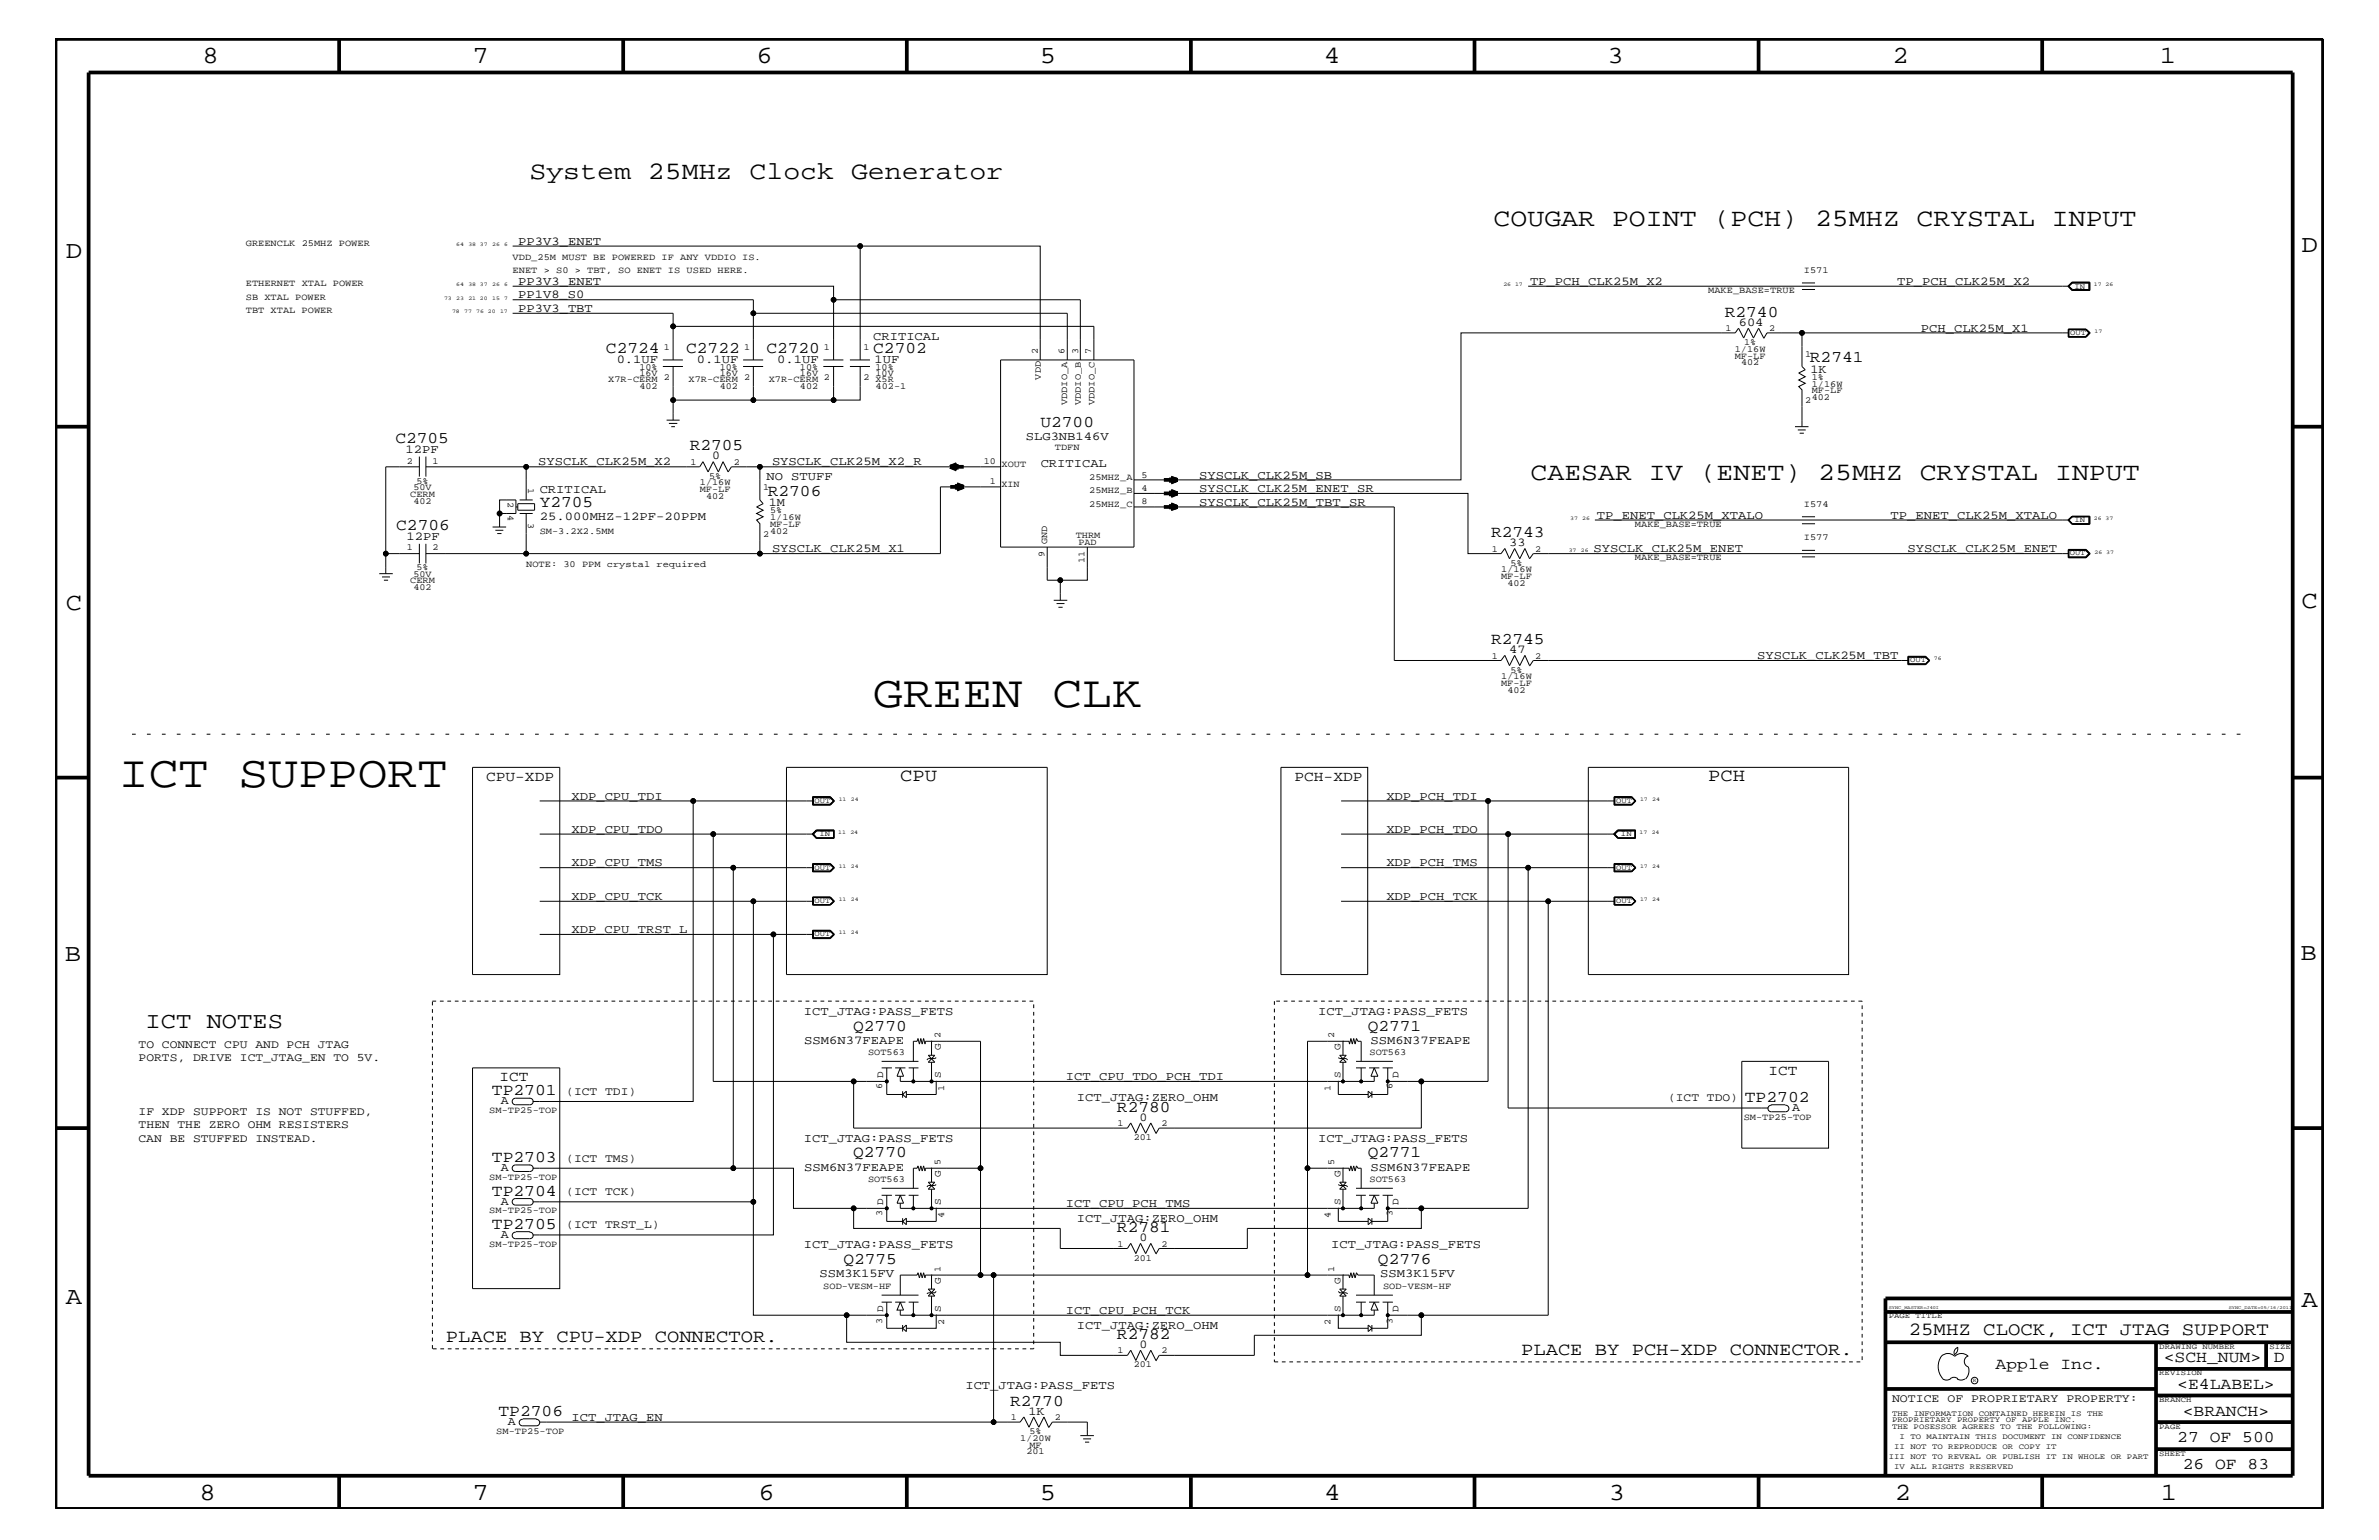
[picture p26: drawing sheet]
<svg xmlns="http://www.w3.org/2000/svg" width="432mm" height="279mm" viewBox="0 0 432 279" stroke-linecap="round" stroke-linejoin="round" font-family="sans-serif">
<defs><g id="words">
<g font-size="8.2">
<text x="158.5" y="128.3">GREEN CLK</text>
<text x="21.6" y="142.9">ICT SUPPORT</text>
</g>
<g font-size="4.6">
<text x="96.1" y="32.5">System 25MHz Clock Generator</text>
<text x="271.1" y="41">COUGAR POINT (PCH) 25MHZ CRYSTAL INPUT</text>
<text x="277.8" y="87.1">CAESAR IV (ENET) 25MHZ CRYSTAL INPUT</text>
</g>
<g font-size="4.5">
<text x="36.7" y="11.5">8</text>
<text x="85.8" y="11.5">7</text>
<text x="137.3" y="11.5">6</text>
<text x="188.7" y="11.5">5</text>
<text x="240.3" y="11.5">4</text>
<text x="291.8" y="11.5">3</text>
<text x="343.5" y="11.5">2</text>
<text x="392" y="11.5">1</text>
<text x="11.9" y="46.8">D</text>
<text x="417.7" y="45.7">D</text>
<text x="11.9" y="110.6">C</text>
<text x="417.7" y="110.3">C</text>
<text x="11.8" y="174.3">B</text>
<text x="417.6" y="174.2">B</text>
<text x="11.9" y="236.7">A</text>
<text x="417.7" y="237.1">A</text>
<text x="36.2" y="272.1">8</text>
<text x="85.8" y="272.1">7</text>
<text x="137.7" y="272.1">6</text>
<text x="188.7" y="272.1">5</text>
<text x="240.4" y="272.1">4</text>
<text x="292" y="272.1">3</text>
<text x="343.9" y="272.1">2</text>
<text x="392.2" y="272.1">1</text>
</g>
<text font-size="4.1" x="26.4" y="186.5">ICT NOTES</text>
<text font-size="3.4" x="346.5" y="242.3">25MHZ CLOCK, ICT JTAG SUPPORT</text>
<g font-size="3.3">
<text x="163.4" y="141.7">CPU</text>
<text x="310" y="141.7">PCH</text>
<text x="80.9" y="243.5">PLACE BY CPU-XDP CONNECTOR.</text>
<text x="276.1" y="245.9">PLACE BY PCH-XDP CONNECTOR.</text>
</g>
<g font-size="3">
<text x="313.1" y="57.4">R2740</text>
<text x="110" y="64">C2724</text>
<text x="124.5" y="64">C2722</text>
<text x="139.1" y="64">C2720</text>
<text x="158.5" y="64">C2702</text>
<text x="328.5" y="65.7">R2741</text>
<text x="188.8" y="77.4">U2700</text>
<text x="71.8" y="80.5">C2705</text>
<text x="125.2" y="81.6">R2705</text>
<text x="98" y="92">Y2705</text>
<text x="139.4" y="90">R2706</text>
<text x="71.9" y="96.2">C2706</text>
<text x="270.6" y="97.4">R2743</text>
<text x="270.6" y="116.8">R2745</text>
<text x="154.9" y="187">Q2770</text>
<text x="248.2" y="187">Q2771</text>
<text x="89.3" y="198.7">TP2701</text>
<text x="202.7" y="201.7">R2780</text>
<text x="316.7" y="200">TP2702</text>
<text x="89.3" y="210.8">TP2703</text>
<text x="154.9" y="210">Q2770</text>
<text x="248.2" y="210">Q2771</text>
<text x="89.3" y="216.9">TP2704</text>
<text x="89.3" y="223">TP2705</text>
<text x="202.7" y="223.5">R2781</text>
<text x="153.1" y="229.4">Q2775</text>
<text x="250.1" y="229.4">Q2776</text>
<text x="202.7" y="242.9">R2782</text>
<text x="362.2" y="248.4">Apple Inc.</text>
<text x="392.7" y="247.1">&lt;SCH_NUM&gt;</text>
<text x="395.2" y="252">&lt;E4LABEL&gt;</text>
<text x="412.7" y="247.1">D</text>
<text x="90.5" y="256.9">TP2706</text>
<text x="183.3" y="255">R2770</text>
<text x="396.2" y="256.8">&lt;BRANCH&gt;</text>
<text x="395.2" y="261.6">27 OF 500</text>
<text x="396.2" y="266.6">26 OF 83</text>
</g>
<g font-size="2.6">
<text x="88.2" y="141.7">CPU-XDP</text>
<text x="234.9" y="141.7">PCH-XDP</text>
<text x="90.7" y="196.2">ICT</text>
<text x="321" y="195">ICT</text>
</g>
<g font-size="2.2">
<text x="94.1" y="44.4">PP3V3_ENET</text>
<text x="94.1" y="51.7">PP3V3_ENET</text>
<text x="277.7" y="51.7">TP_PCH_CLK25M_X2</text>
<text x="344.3" y="51.7">TP_PCH_CLK25M_X2</text>
<text x="94.1" y="54.1">PP1V8_S0</text>
<text x="94.1" y="56.6">PP3V3_TBT</text>
<text x="315.6" y="59.1">604</text>
<text x="111.9" y="65.9">0.1UF</text>
<text x="126.5" y="65.9">0.1UF</text>
<text x="141.1" y="65.9">0.1UF</text>
<text x="158.5" y="61.7">CRITICAL</text>
<text x="158.7" y="65.9">1UF</text>
<text x="348.7" y="60.2">PCH_CLK25M_X1</text>
<text x="328.6" y="67.6">1K</text>
<text x="73.6" y="82.2">12PF</text>
<text x="129.2" y="83.3">0</text>
<text x="186.2" y="79.9">SLG3NB146V</text>
<text x="97.7" y="84.4">SYSCLK_CLK25M_X2</text>
<text x="98" y="89.5">CRITICAL</text>
<text x="139.1" y="87.1">NO STUFF</text>
<text x="140.1" y="84.4">SYSCLK_CLK25M_X2_R</text>
<text x="188.9" y="84.7">CRITICAL</text>
<text x="217.7" y="86.9">SYSCLK_CLK25M_SB</text>
<text x="217.7" y="89.3">SYSCLK_CLK25M_ENET_SR</text>
<text x="98" y="94.3">25.000MHZ-12PF-20PPM</text>
<text x="139.5" y="91.8">1M</text>
<text x="217.7" y="91.7">SYSCLK_CLK25M_TBT_SR</text>
<text x="289.8" y="94.2">TP_ENET_CLK25M_XTALO</text>
<text x="343.2" y="94.2">TP_ENET_CLK25M_XTALO</text>
<text x="73.8" y="98">12PF</text>
<text x="140.1" y="100.2">SYSCLK_CLK25M_X1</text>
<text x="273.9" y="99.1">33</text>
<text x="289.2" y="100.2">SYSCLK_CLK25M_ENET</text>
<text x="346.2" y="100.2">SYSCLK_CLK25M_ENET</text>
<text x="273.9" y="118.5">47</text>
<text x="318.9" y="119.6">SYSCLK_CLK25M_TBT</text>
<text x="103.7" y="145.1">XDP_CPU_TDI</text>
<text x="251.6" y="145.1">XDP_PCH_TDI</text>
<text x="103.7" y="151.1">XDP_CPU_TDO</text>
<text x="251.6" y="151.1">XDP_PCH_TDO</text>
<text x="103.7" y="157.2">XDP_CPU_TMS</text>
<text x="251.6" y="157.2">XDP_PCH_TMS</text>
<text x="103.7" y="163.3">XDP_CPU_TCK</text>
<text x="251.6" y="163.3">XDP_PCH_TCK</text>
<text x="103.7" y="169.3">XDP_CPU_TRST_L</text>
<text x="145.9" y="184.1">ICT_JTAG:PASS_FETS</text>
<text x="239.3" y="184.1">ICT_JTAG:PASS_FETS</text>
<text x="146" y="189.3">SSM6N37FEAPE</text>
<text x="248.8" y="189.3">SSM6N37FEAPE</text>
<text x="193.5" y="195.9">ICT_CPU_TDO_PCH_TDI</text>
<text x="90.9" y="200.3">A</text>
<text x="195.5" y="199.8">ICT_JTAG:ZERO_OHM</text>
<text x="206.8" y="203.4">0</text>
<text x="325.3" y="201.5">A</text>
<text x="145.9" y="207.1">ICT_JTAG:PASS_FETS</text>
<text x="239.3" y="207.1">ICT_JTAG:PASS_FETS</text>
<text x="90.9" y="212.5">A</text>
<text x="146" y="212.4">SSM6N37FEAPE</text>
<text x="248.8" y="212.4">SSM6N37FEAPE</text>
<text x="90.9" y="218.6">A</text>
<text x="193.5" y="219">ICT_CPU_PCH_TMS</text>
<text x="195.5" y="221.7">ICT_JTAG:ZERO_OHM</text>
<text x="90.9" y="224.6">A</text>
<text x="145.9" y="226.5">ICT_JTAG:PASS_FETS</text>
<text x="206.8" y="225.2">0</text>
<text x="241.6" y="226.5">ICT_JTAG:PASS_FETS</text>
<text x="148.8" y="231.8">SSM3K15FV</text>
<text x="250.5" y="231.8">SSM3K15FV</text>
<text x="193.5" y="238.4">ICT_CPU_PCH_TCK</text>
<text x="195.5" y="241.1">ICT_JTAG:ZERO_OHM</text>
<text x="206.8" y="244.5">0</text>
<text x="175.2" y="252">ICT_JTAG:PASS_FETS</text>
<text x="103.7" y="257.8">ICT_JTAG_EN</text>
<text x="186.6" y="256.7">1K</text>
<text x="92.2" y="258.5">A</text>
</g>
<g font-size="2.1">
<text x="25.1" y="190.2">TO CONNECT CPU AND PCH JTAG</text>
<text x="25.1" y="192.6">PORTS, DRIVE ICT_JTAG_EN TO 5V.</text>
<text x="25.1" y="202.3">IF XDP SUPPORT IS NOT STUFFED,</text>
<text x="102.8" y="198.7">(ICT TDI)</text>
<text x="302.8" y="199.8">(ICT TDO)</text>
<text x="25.1" y="204.7">THEN THE ZERO OHM RESISTERS</text>
<text x="25.1" y="207.1">CAN BE STUFFED INSTEAD.</text>
<text x="102.8" y="210.8">(ICT TMS)</text>
<text x="102.8" y="216.9">(ICT TCK)</text>
<text x="102.8" y="222.9">(ICT TRST_L)</text>
<text x="343.4" y="254.4">NOTICE OF PROPRIETARY PROPERTY:</text>
</g>
<g font-size="1.8">
<text x="170.8" y="190.5" transform="rotate(-90 170.8 190.5)">G</text>
<text x="243.3" y="190.5" transform="rotate(-90 243.3 190.5)">G</text>
<text x="160.3" y="195.6" transform="rotate(-90 160.3 195.6)">D</text>
<text x="170.8" y="195.6" transform="rotate(-90 170.8 195.6)">S</text>
<text x="243.3" y="195.6" transform="rotate(-90 243.3 195.6)">S</text>
<text x="253.8" y="195.6" transform="rotate(-90 253.8 195.6)">D</text>
<text x="170.8" y="213.6" transform="rotate(-90 170.8 213.6)">G</text>
<text x="243.3" y="213.6" transform="rotate(-90 243.3 213.6)">G</text>
<text x="160.3" y="218.6" transform="rotate(-90 160.3 218.6)">D</text>
<text x="170.8" y="218.6" transform="rotate(-90 170.8 218.6)">S</text>
<text x="243.3" y="218.6" transform="rotate(-90 243.3 218.6)">S</text>
<text x="253.8" y="218.6" transform="rotate(-90 253.8 218.6)">D</text>
<text x="170.8" y="232.9" transform="rotate(-90 170.8 232.9)">G</text>
<text x="243.3" y="232.9" transform="rotate(-90 243.3 232.9)">G</text>
<text x="160.3" y="238" transform="rotate(-90 160.3 238)">D</text>
<text x="170.8" y="238" transform="rotate(-90 170.8 238)">S</text>
<text x="243.3" y="238" transform="rotate(-90 243.3 238)">S</text>
<text x="253.8" y="238" transform="rotate(-90 253.8 238)">D</text>
</g>
<g font-size="1.7">
<text x="44.6" y="44.6">GREENCLK 25MHZ POWER</text>
<text x="93" y="47.1">VDD_25M MUST BE POWERED IF ANY VDDIO IS.</text>
<text x="44.6" y="51.9">ETHERNET XTAL POWER</text>
<text x="93" y="49.6">ENET &gt; S0 &gt; TBT, SO ENET IS USED HERE.</text>
<text x="310" y="53.2">MAKE_BASE=TRUE</text>
<text x="327.4" y="49.6">I571</text>
<text x="44.6" y="54.4">SB XTAL POWER</text>
<text x="44.6" y="56.8">TBT XTAL POWER</text>
<text x="120.5" y="63.4">1</text>
<text x="135" y="63.4">1</text>
<text x="149.5" y="63.4">1</text>
<text x="156.7" y="63.4">1</text>
<text x="188.4" y="64.2" transform="rotate(-90 188.4 64.2)">2</text>
<text x="193.2" y="64.2" transform="rotate(-90 193.2 64.2)">6</text>
<text x="195.7" y="64.2" transform="rotate(-90 195.7 64.2)">3</text>
<text x="198" y="64.2" transform="rotate(-90 198 64.2)">7</text>
<text x="313.2" y="60.1">1</text>
<text x="314.9" y="65.1">MF-LF</text>
<text x="314.9" y="63.9">1/16W</text>
<text x="316.6" y="62.6">1%</text>
<text x="321.1" y="60.1">2</text>
<text x="327.7" y="64.7">1</text>
<text x="110.4" y="69.4">X7R-CERM</text>
<text x="116.1" y="70.6">402</text>
<text x="116.1" y="67.1">10%</text>
<text x="116.1" y="68.2">16V</text>
<text x="120.5" y="68.9">2</text>
<text x="125" y="69.4">X7R-CERM</text>
<text x="130.6" y="70.6">402</text>
<text x="130.6" y="67.1">10%</text>
<text x="130.6" y="68.2">16V</text>
<text x="135" y="68.9">2</text>
<text x="139.5" y="69.4">X7R-CERM</text>
<text x="145.2" y="70.6">402</text>
<text x="145.2" y="67.1">10%</text>
<text x="145.2" y="68.2">16V</text>
<text x="149.5" y="68.9">2</text>
<text x="156.7" y="68.9">2</text>
<text x="158.9" y="69.4">X5R</text>
<text x="158.9" y="70.6">402-1</text>
<text x="158.9" y="67.1">10%</text>
<text x="158.9" y="68.2">10V</text>
<text x="188.9" y="68.9" transform="rotate(-90 188.9 68.9)">VDD</text>
<text x="316" y="66.2">402</text>
<text x="328.8" y="71.3">MF-LF</text>
<text x="328.8" y="68.9">1%</text>
<text x="328.8" y="70.1">1/16W</text>
<text x="193.7" y="73.5" transform="rotate(-90 193.7 73.5)">VDDIO_A</text>
<text x="196.2" y="73.5" transform="rotate(-90 196.2 73.5)">VDDIO_B</text>
<text x="198.6" y="73.5" transform="rotate(-90 198.6 73.5)">VDDIO_C</text>
<text x="327.7" y="73.2">2</text>
<text x="328.8" y="72.6">402</text>
<text x="191.5" y="81.6">TDFN</text>
<text x="73.8" y="84.1">2</text>
<text x="75.1" y="88.9">50V</text>
<text x="75.6" y="87.7">5%</text>
<text x="78.5" y="84.1">1</text>
<text x="95.8" y="88.5" transform="rotate(90 95.8 88.5)">1</text>
<text x="125.3" y="84.4">1</text>
<text x="127" y="89.3">MF-LF</text>
<text x="127" y="88.1">1/16W</text>
<text x="128.7" y="86.9">5%</text>
<text x="133.2" y="84.4">2</text>
<text x="138.5" y="88.9">1</text>
<text x="178.6" y="84.2">10</text>
<text x="179.7" y="87.8">1</text>
<text x="181.8" y="88.3">XIN</text>
<text x="181.8" y="84.7">XOUT</text>
<text x="197.7" y="87.1">25MHZ_A</text>
<text x="197.7" y="89.5">25MHZ_B</text>
<text x="207.2" y="86.6">5</text>
<text x="207.2" y="89">4</text>
<text x="74.5" y="90.1">CERM</text>
<text x="75.1" y="91.4">402</text>
<text x="92.2" y="91" transform="rotate(90 92.2 91)">2</text>
<text x="92.2" y="93.5" transform="rotate(90 92.2 93.5)">4</text>
<text x="95.8" y="94.8" transform="rotate(90 95.8 94.8)">3</text>
<text x="128.1" y="90.5">402</text>
<text x="139.8" y="95.6">MF-LF</text>
<text x="139.8" y="93.2">5%</text>
<text x="139.8" y="94.3">1/16W</text>
<text x="197.7" y="92">25MHZ_C</text>
<text x="207.2" y="91.5">8</text>
<text x="296.8" y="95.6">MAKE_BASE=TRUE</text>
<text x="327.4" y="92">I574</text>
<text x="73.8" y="99.9">1</text>
<text x="78.5" y="99.9">2</text>
<text x="98" y="96.8">SM-3.2X2.5MM</text>
<text x="138.5" y="97.4">2</text>
<text x="139.8" y="96.8">402</text>
<text x="189.6" y="101.1" transform="rotate(-90 189.6 101.1)">9</text>
<text x="190.1" y="98.7" transform="rotate(-90 190.1 98.7)">GND</text>
<text x="195.2" y="97.6">THRM</text>
<text x="195.7" y="98.8">PAD</text>
<text x="270.8" y="100.1">1</text>
<text x="278.6" y="100.1">2</text>
<text x="296.8" y="101.6">MAKE_BASE=TRUE</text>
<text x="327.4" y="98">I577</text>
<text x="74.5" y="105.9">CERM</text>
<text x="75.1" y="107.1">402</text>
<text x="75.1" y="104.7">50V</text>
<text x="75.6" y="103.5">5%</text>
<text x="95.5" y="102.9">NOTE: 30 PPM crystal required</text>
<text x="196.8" y="102.2" transform="rotate(-90 196.8 102.2)">11</text>
<text x="272.5" y="105">MF-LF</text>
<text x="272.5" y="103.8">1/16W</text>
<text x="273.6" y="106.3">402</text>
<text x="274.2" y="102.6">5%</text>
<text x="270.8" y="119.5">1</text>
<text x="278.6" y="119.5">2</text>
<text x="272.5" y="124.4">MF-LF</text>
<text x="272.5" y="123.2">1/16W</text>
<text x="273.6" y="125.7">402</text>
<text x="274.2" y="122">5%</text>
<text x="157.6" y="191.5">SOT563</text>
<text x="170.7" y="188.3" transform="rotate(-90 170.7 188.3)">2</text>
<text x="242.1" y="188.3" transform="rotate(-90 242.1 188.3)">2</text>
<text x="248.6" y="191.5">SOT563</text>
<text x="160.1" y="197.6" transform="rotate(-90 160.1 197.6)">6</text>
<text x="171.4" y="197.9" transform="rotate(-90 171.4 197.9)">1</text>
<text x="241.5" y="197.9" transform="rotate(-90 241.5 197.9)">1</text>
<text x="252.7" y="197.6" transform="rotate(-90 252.7 197.6)">6</text>
<text x="88.8" y="201.9">SM-TP25-TOP</text>
<text x="316.5" y="203.1">SM-TP25-TOP</text>
<text x="202.9" y="204.3">1</text>
<text x="205.8" y="206.9">201</text>
<text x="210.8" y="204.3">2</text>
<text x="88.8" y="214.1">SM-TP25-TOP</text>
<text x="157.6" y="214.5">SOT563</text>
<text x="170.7" y="211.4" transform="rotate(-90 170.7 211.4)">5</text>
<text x="242.1" y="211.4" transform="rotate(-90 242.1 211.4)">5</text>
<text x="248.6" y="214.5">SOT563</text>
<text x="88.8" y="220.1">SM-TP25-TOP</text>
<text x="160.1" y="220.7" transform="rotate(-90 160.1 220.7)">3</text>
<text x="171.4" y="220.9" transform="rotate(-90 171.4 220.9)">4</text>
<text x="241.5" y="220.9" transform="rotate(-90 241.5 220.9)">4</text>
<text x="252.7" y="220.7" transform="rotate(-90 252.7 220.7)">3</text>
<text x="88.8" y="226.2">SM-TP25-TOP</text>
<text x="202.9" y="226.2">1</text>
<text x="210.8" y="226.2">2</text>
<text x="149.4" y="233.9">SOD-VESM-HF</text>
<text x="170.7" y="230.7" transform="rotate(-90 170.7 230.7)">1</text>
<text x="205.8" y="228.7">201</text>
<text x="242.1" y="230.7" transform="rotate(-90 242.1 230.7)">1</text>
<text x="251" y="233.9">SOD-VESM-HF</text>
<text x="160.1" y="240.1" transform="rotate(-90 160.1 240.1)">3</text>
<text x="171.4" y="240.3" transform="rotate(-90 171.4 240.3)">2</text>
<text x="202.9" y="245.6">1</text>
<text x="210.8" y="245.6">2</text>
<text x="241.5" y="240.3" transform="rotate(-90 241.5 240.3)">2</text>
<text x="252.7" y="240.1" transform="rotate(-90 252.7 240.1)">3</text>
<text x="205.8" y="248.1">201</text>
<text x="183.5" y="257.7">1</text>
<text x="191.4" y="257.7">2</text>
<text x="90.1" y="260.1">SM-TP25-TOP</text>
<text x="185.2" y="261.4">1/20W</text>
<text x="186.3" y="263.8">201</text>
<text x="186.9" y="260.2">5%</text>
<text x="186.9" y="262.7">MF</text>
</g>
<g font-size="1.4">
<text x="376.5" y="52.4">IN</text>
<text x="375.8" y="60.8">OUT</text>
<text x="376.5" y="94.8">IN</text>
<text x="375.7" y="100.8">OUT</text>
<text x="346.7" y="120.2">OUT</text>
<text x="147.8" y="145.7">OUT</text>
<text x="293.4" y="145.7">OUT</text>
<text x="148.8" y="151.8">IN</text>
<text x="294.2" y="151.8">IN</text>
<text x="147.8" y="157.8">OUT</text>
<text x="293.4" y="157.8">OUT</text>
<text x="147.8" y="163.9">OUT</text>
<text x="293.4" y="163.9">OUT</text>
<text x="147.8" y="169.9">OUT</text>
<text x="342.8" y="239.2">PAGE TITLE</text>
<text x="391.9" y="244.7">DRAWING NUMBER</text>
<text x="411.9" y="244.7">SIZE</text>
<text x="391.9" y="249.5">REVISION</text>
<text x="343.4" y="256.8">THE INFORMATION CONTAINED HEREIN IS THE</text>
<text x="391.9" y="254.4">BRANCH</text>
<text x="343.4" y="258">PROPRIETARY PROPERTY OF APPLE INC.</text>
<text x="343.4" y="259.3">THE POSESSOR AGREES TO THE FOLLOWING:</text>
<text x="343.8" y="262.9">II NOT TO REPRODUCE OR COPY IT</text>
<text x="344.8" y="261.1">I TO MAINTAIN THIS DOCUMENT IN CONFIDENCE</text>
<text x="391.9" y="259.3">PAGE</text>
<text x="342.8" y="264.7">III NOT TO REVEAL OR PUBLISH IT IN WHOLE OR PART</text>
<text x="343.8" y="266.6">IV ALL RIGHTS RESERVED</text>
<text x="391.9" y="264.1">SHEET</text>
</g>
<g font-size="1">
<text x="82.8" y="44.6">64</text>
<text x="85" y="44.6">38 37</text>
<text x="89.3" y="44.6">26</text>
<text x="91.5" y="44.6">6</text>
<text x="82.8" y="51.9">64</text>
<text x="85" y="51.9">38 37</text>
<text x="89.3" y="51.9">26</text>
<text x="91.5" y="51.9">6</text>
<text x="272.9" y="51.9">26 17</text>
<text x="380.1" y="51.9">17 26</text>
<text x="80.6" y="54.4">73</text>
<text x="82" y="56.8">78</text>
<text x="82.8" y="54.4">23</text>
<text x="84.2" y="56.8">77</text>
<text x="85" y="54.4">21 20</text>
<text x="86.4" y="56.8">76 20</text>
<text x="89.3" y="54.4">15</text>
<text x="90.8" y="56.8">17</text>
<text x="91.5" y="54.4">7</text>
<text x="380.2" y="60.4">17</text>
<text x="285" y="94.3">37</text>
<text x="287.2" y="94.3">26</text>
<text x="380.1" y="94.3">26 37</text>
<text x="284.7" y="100.2">37</text>
<text x="286.9" y="100.2">26</text>
<text x="380.2" y="100.4">26 37</text>
<text x="351" y="119.8">76</text>
<text x="152.2" y="145.3">11</text>
<text x="154.4" y="145.3">24</text>
<text x="297.7" y="145.3">17</text>
<text x="299.9" y="145.3">24</text>
<text x="152.1" y="151.3">11</text>
<text x="154.3" y="151.3">24</text>
<text x="297.6" y="151.3">17</text>
<text x="299.8" y="151.3">24</text>
<text x="152.2" y="157.4">11</text>
<text x="154.4" y="157.4">24</text>
<text x="297.7" y="157.4">17</text>
<text x="299.9" y="157.4">24</text>
<text x="152.2" y="163.5">11</text>
<text x="154.4" y="163.5">24</text>
<text x="297.7" y="163.5">17</text>
<text x="299.9" y="163.5">24</text>
<text x="152.2" y="169.5">11</text>
<text x="154.4" y="169.5">24</text>
<text x="358.1" y="250.7">R</text>
</g>
<g font-size=".8">
<text x="342.8" y="237.4">SYNC_MASTER=J40I</text>
<text x="404.5" y="237.4">SYNC_DATE=05/16/2011</text>
</g>
</g></defs>
<g fill="none" stroke="#000" stroke-width=".18">
<path d="M93 51.9h58.3v13.4M93 54.4h43.7v2.4M93 56.8h29.2v8.5M93 44.6h63.1M122.2 59.2h76.3v6.1M151.3 54.4h44.8v10.9M277.4 51.9h98.1M327.1 52.5h2.3M327.1 51.3h2.3M375.5 51.9l.6-.6h3.1v1.3h-3.1zM375.5 59.8h3.1l.6 .6-.6 .7h-3.1zM376.1 51.2h3.2v1.5h-3.2l-.8-.8z"/>
<path d="M376.2 51.3l-.7 .6M378.5 59.8l.6 .6-.6 .7M378.6 59.7h-3.2v1.5h3.2M378.6 59.7l.8 .7-.8 .8M378.6 59.7l.7 .7-.7 .8M379.1 51.3v1.2h-2.9l-.7-.6M379.3 51.3h-3.2l-.7 .6 .7 .8M120.3 66.5h3.7M120.3 65.3h3.7M121 76.2h2.4M121.4 76.8h1.5M121.8 77.4h.7"/>
<path d="M122.2 66.5v9.7M134.9 66.5h3.6M134.9 65.3h3.6M136.7 66.5v6.1h-14.5M136.7 65.3v-8.5h57v8.5M136.7 72.6h14.6M149.4 66.5h3.7M149.4 65.3h3.7M151.3 66.5v6.1h4.8v-6.1M154.3 66.5h3.6M154.3 65.3h3.6M156.1 65.3v-20.7h32.7v20.7"/>
<path d="M181.6 65.3h24.2v34h-24.2zM320.1 61.3l-.9-1.8-.9 1.8-1-1.8-.8 1.8-.9-1.8-.6 .9h-49.8v26.7h-59.4M325.8 77.4h2.5M326.3 78h1.4M326.6 78.6h.8M327.1 60.4v6.1l.6 .6-1.2 .6 1.2 .7-1.2 .5 1.2 .6-1.2 .6 .6 .6v6.7M375.5 60.4h-54.8l-.6 1M76.1 84.7h-6.1v15.7M76.1 82.8v3.7M76.1 98.7v3.5M77.3 84.7h49.7l.6-.9 .9 1.8 1-1.8 .9 1.8 .8-1.8 1 1.8 .6-.9h5.1v6l.6 .7-1.2 .6 1.2 .6-1.2 .6 1.2 .6-1.2 .5 .6 .7v5.4h32.8v-12.1h10.9M77.3 82.8v3.7"/>
<path d="M77.3 98.7v3.5M89.4 95.6h2.5M89.9 96.2h1.5M90.3 96.8h.7M90.7 93.2v-2.5h2.9v2.5h-2.9v2.4M93.6 92h.4M94 91.4h3v1.2h-3zM94.3 90.7h2.4M94.3 93.2h2.4M95.5 93.2v7.2h42.4M95.5 84.7v6M137.9 84.7h43.7"/>
<path d="M190.1 99.3v6h2.3M197.4 99.3v6h-5M205.8 89.5h60.6v10.9h6.1l.6-.9 .9 1.9 .9-1.9 .9 1.9 1-1.9 .8 1.9 .7-1h97.2M205.8 92h47.3v27.8h19.4l.6-.9 .9 1.9 .9-1.9 .9 1.9 1-1.9 .8 1.9M289.5 94.3h86M327.1 95h2.3M327.1 93.8h2.3M327.1 99.9h2.3M375.4 99.7h3.2l.8 .7-.8 .8h-3.2zM375.4 99.8h3.2M375.5 99.9h3l.6 .5-.6 .6h-3M375.5 99.8v1.3"/>
<path d="M375.5 94.3l.6-.5h3.1v1.2h-3.1zM375.5 94.3l.7 .7M376.1 93.7h3.2v1.4h-3.2M376.1 93.7l-.8 .6 .8 .8M376.1 93.7l-.7 .6 .7 .8M376.2 93.8l-.7 .5M378.6 99.8l.7 .6-.7 .7M378.6 99.8l.6 .6-.6 .7M379.1 93.8v1.2M68.8 104.1h2.5M69.3 104.7h1.5M69.7 105.3h.7"/>
<path d="M76.1 100.4h-6.1v3.7M77.3 100.4h18.2M191.3 108.9h2.4M191.8 109.5h1.4M192.1 110.2h.8M192.4 105.3v3.6M327.1 101h2.3M346.3 119.1h3.2l.8 .7-.8 .8h-3.2zM346.4 119.2h3.1l.7 .6-.7 .7h-3.1zM346.5 119.2h3l.6 .6-.6 .6h-3zM346.5 119.8h-68.2l-.7 1M375.4 101.1h3.2"/>
<path d="M85.8 139.2h15.8v37.6h-15.8zM142.7 139.2h47.4v37.6h-47.4zM232.5 139.2h15.7v37.6h-15.7zM288.3 139.2h47.2v37.6h-47.2zM98 145.3h27.8v54.5h-29.1M98 157.4h49.7M98 151.3h49.7M125.8 145.3h21.9M129.5 151.3v44.9h31.5M133.1 157.4v54.5h-36.4M147.5 146h3.2M147.5 144.6h3.2l.8 .7-.8 .8h-3.2z"/>
<path d="M147.5 158.1h3.2M147.5 156.7h3.2l.8 .7-.8 .8h-3.2zM147.5 156.7h3.2M147.6 156.7v1.4M147.7 144.7h2.9l.7 .6-.7 .6h-2.9zM147.7 156.8h2.9l.7 .6-.7 .6h-2.9zM148.2 150.7h3.1v1.3h-3.1l-.6-.7zM148.2 150.6h3.2v1.5h-3.2l-.8-.8zM148.3 150.7l-.6 .6 .6 .7M150.7 144.6l.7 .7-.7 .7M150.7 156.7l.7 .7-.7 .7M150.7 156.7l.6 .7"/>
<path d="M151.3 145.3l-.6-.7h-3.1v1.4M151.3 145.3l-.6 .7M151.3 157.4l-.6 .7M151.4 150.7h-3.2l-.7 .6 .7 .8M243.4 145.3h49.7M243.4 157.4h49.7M243.4 151.3h49.7M270.1 145.3v50.9h-18.2M273.7 151.3v49.7h47.3M277.4 157.4v61.8h-19.4v3.7h-31.6v3.6h-16l-.6 1M292.9 151.3l.7-.7h3.2v1.5h-3.2zM292.9 144.6h3.3l.7 .7-.7 .8h-3.3z"/>
<path d="M292.9 156.7h3.3l.7 .7-.7 .8h-3.3zM293 144.6v1.4h3.2l.6-.7M293 156.7h3.2l.6 .7-.6 .7h-3.2zM293 144.6h3.2l.6 .7M293.1 144.7h3.1l.6 .6-.6 .6h-3.1zM293.1 156.8h3.1l.6 .6-.6 .6h-3.1zM293.7 150.7l-.6 .6 .6 .7M293.7 150.7h3.1v1.3h-3.1M293.7 150.7l-.7 .6 .7 .7M296.2 144.6l.6 .7M296.8 150.7h-3.2l-.7 .6 .7 .8M98 169.5h42.4v54.6h-43.7"/>
<path d="M98 163.5h49.7M136.7 163.5v54.5h-40M140.4 169.5h7.3M147.5 168.8h3.2l.8 .7-.8 .8h-3.2zM147.5 170.2h3.2M147.5 168.9h3.2M147.6 162.8h3.1l.6 .7-.6 .6h-3.1zM147.6 168.9v1.3M147.7 162.8v1.3M147.7 168.9h2.9l.7 .6-.7 .6h-2.9zM150.6 162.8l.7 .7M150.7 162.8h-3.2v1.4h3.2"/>
<path d="M150.7 162.8l.8 .7-.8 .7M150.7 162.8l.7 .7-.7 .7M150.7 168.9l.7 .6-.7 .7M150.7 168.9l.6 .6M151.3 163.5l-.7 .6M151.3 169.5l-.6 .7M243.4 163.5h49.7M281 163.5v75.1h-23v3.7h-30.3v3.6h-17.3l-.6 1M293 162.8v1.4M293 164.1h3.2M293 162.8h3.2M293.1 162.8v1.3"/>
<path d="M296.2 162.8h-3.3v1.4h3.3M296.2 162.8l.7 .7-.7 .7M296.2 162.8l.6 .7M296.2 162.8l.6 .7-.6 .6M296.8 163.5l-.6 .7M296.8 163.5l-.6 .6M85.8 193.7h15.8v40.1h-15.8zM93.6 199.3a.59 .59 0 0 0-.6 .5 .59 .59 0 0 0 .6 .6M93.6 199.2h2.6M96.1 199.3a.59 .59 0 0 1 .7 .5 .59 .59 0 0 1-.7 .6h-2.5M154.9 196.2v8.5h49.7l.6-1 1 1.9 .8-1.9 .9 1.9 1-1.9 .9 1.9M160 193.7h1.9"/>
<path d="M160 192.6h6.7M161 193.7v4.9h2.8M162.5 193.7h1.8M163.4 195.3v.9h86v-.9M163.4 193.7l.6 1.6h-1.2zM163.8 198.6l.7-.6v1.2zM163.8 198v1.2M164.9 193.7h1.8M165.8 192.6v-3.7h.7l.1-.5 .3 1 .2-1 .3 1 .2-1 .3 1 .1-.5h10v42.4M165.8 193.7v2.5M168.5 191.5h1.2l-1.2 1.2h1.2zM169.1 192.7v3.5"/>
<path d="M169.2 188.8l-.1 2.7M169.9 191.9l-.2 .2h-1.2l-.3 .2M170 196.1l-.1 2.5h-5.4M242.9 191.9l.3 .2h1.1l.3 .2M243 196.1l-.1 2.5h5.4M243.2 191.5h1.1l-1.1 1.2h1.1zM243.8 192.7v3.5M243.8 188.8v2.7M246.1 193.7h1.8M246.1 192.6h6.7M247.1 192.6v-3.7h-.6l-.3-.5-.2 1-.3-1-.3 1-.2-1-.3 1v-.5h-7.6v23M247.1 193.7v2.5"/>
<path d="M248.3 198l.7 .6-.7 .6zM248.5 193.7h1.9M249 198v1.2M249.4 193.7l.7 1.6h-1.3zM251 193.7h1.8M251.9 193.7v4.9h-2.9M258 196.2v8.5h-47.6l-.6 1M316.1 192.6h15.8v15.7h-15.8zM93.6 211.4a.59 .59 0 0 0-.6 .5 .59 .59 0 0 0 .6 .6M93.6 217.5a.59 .59 0 0 0-.6 .5 .59 .59 0 0 0 .6 .6M93.6 211.4h2.6M93.6 217.5h2.6"/>
<path d="M96.1 211.4a.59 .59 0 0 1 .7 .5 .59 .59 0 0 1-.7 .6h-2.5M96.1 217.5a.59 .59 0 0 1 .7 .5 .59 .59 0 0 1-.7 .6h-2.5M133.1 211.9h10.9v7.3h17M136.7 218v20.6h24.3M154.9 219.2v3.7h37.5v3.6h12.2l.6-.9 1 1.8 .8-1.8 .9 1.8 1-1.8 .9 1.8M160 216.9h1.9M160 215.6h6.7M161 216.9v4.7h2.8M162.5 216.9h1.8M163.4 218.3v.9h86v-.9M163.4 216.9l.6 1.4h-1.2zM164.9 216.9h1.8"/>
<path d="M165.8 216.9v2.3M168.5 214.5h1.2l-1.2 1.3h1.2zM169.1 215.8v3.4M169.2 211.9l-.1 2.6M169.9 214.9l-.2 .2h-1.2l-.3 .2M170 219.1l-.1 2.5h-5.4M178 211.9h-10l-.1 .6-.3-1-.2 1-.3-1-.2 1-.3-1-.1 .4h-.7v3.7M237.3 211.9v19.4h7.6v.5l.3-.9 .2 .9 .3-.9 .3 .9 .2-.9 .3 .4h2.9v3.7M237.3 211.9h7.6v.6l.3-1 .2 1 .3-1 .3 1 .2-1 .3 .4h.6v3.7M242.9 214.9l.3 .2h1.1l.3 .2M243 219.1l-.1 2.5h5.4M243.2 214.5h1.1l-1.1 1.3h1.1z"/>
<path d="M243.8 215.8v3.4M243.8 211.9v2.6M246.1 216.9h1.8M246.1 215.6h6.7M247.1 216.9v2.3M248.5 216.9h1.9M249.4 216.9l.7 1.4h-1.3zM251 216.9h1.8M251.9 216.9v4.7h-2.9M251.9 219.2h6.1M321.5 200.4h2.5M321.6 200.5a.59 .59 0 0 0-.7 .6 .59 .59 0 0 0 .7 .6"/>
<path d="M324 200.5a.59 .59 0 0 1 .7 .6 .59 .59 0 0 1-.7 .6h-2.4M93.6 223.6a.59 .59 0 0 0-.6 .5 .59 .59 0 0 0 .6 .6M93.6 223.5h2.6M96.1 223.6a.59 .59 0 0 1 .7 .5 .59 .59 0 0 1-.7 .6h-2.5M153.7 238.6v4.9h38.7v2.4h12.2l.6-.9 1 1.8 .8-1.8 .9 1.8 1-1.8 .9 1.8M160 235h6.7M160 236.2h1.9M161 236.2v4.8h2.8M162.5 236.2h1.8M163.4 236.2l.6 1.5h-1.2zM163.4 237.7v.9h86v-.9M163.8 221.6l.7-.6v1.2z"/>
<path d="M163.8 221v1.2M164.9 236.2h1.8M165.8 236.2v2.4M168.5 233.9h1.2l-1.2 1.2h1.2zM169.1 235.1v3.5M169.2 231.3l-.1 2.6M169.9 234.3l-.2 .3h-1.2l-.3 .1M170 238.5l-.1 2.5h-5.4M180.3 231.3h-12.3l-.1 .5-.3-.9-.2 .9-.3-.9-.2 .9-.3-.9-.1 .4h-3.1v3.7M237.3 231.3h-57v26.7M242.9 234.3l.3 .3h1.1l.3 .1M243 238.5l-.1 2.5h5.4"/>
<path d="M243.2 233.9h1.1l-1.1 1.2h1.1zM243.8 235.1v3.5M243.8 231.3v2.6M246.1 235h6.7M246.1 236.2h1.8M247.1 236.2v2.4M248.3 221l.7 .6-.7 .6zM248.5 236.2h1.9M249 221v1.2M249.4 236.2l.7 1.5h-1.3zM251 236.2h1.8M251.9 236.2v4.8h-2.9"/>
<path d="M251.9 238.6h6.1M94.9 257.5a.59 .59 0 0 0-.7 .6 .59 .59 0 0 0 .7 .6M94.9 257.4h2.5M97.3 257.5a.59 .59 0 0 1 .7 .6 .59 .59 0 0 1-.7 .6h-2.4M98 258h87.2l.6-.9 1 1.8 .8-1.8 1 1.8 .9-1.8 .8 1.8M163.8 241l.7-.6v1.2zM163.8 240.4v1.2M190.3 259l.7-1h6.4v2.5M248.3 240.4l.7 .6-.7 .6zM249 240.4v1.2M352.3 246.1a1.72 1.72 0 0 1 2.5 0 1.69 1.69 0 0 1 2.4 0M352.4 246a3.2 3.2 0 0 0 .4 4.3l.8 .1 .4-.2"/>
<path d="M354 250.2l.7-.3 .7 .3M355.2 250.2l.7 .2 .7-.2M355.3 244.4v.3a1.18 1.18 0 0 1-.6 1.1M355.4 244.4a.99 .99 0 0 0-.6 1.4M357.2 246a1.04 1.04 0 0 0-.7 1 1.04 1.04 0 0 0 .7 1M357.3 248l.1 .7a2.11 2.11 0 0 1-.6 1.5M196.1 260.5h2.4M196.6 261.1h1.4M196.9 261.6h.8"/>
<circle cx="122.2" cy="59.2" r=".42"/>
<circle cx="136.7" cy="56.8" r=".42"/>
<circle cx="151.3" cy="54.4" r=".42"/>
<circle cx="156.1" cy="44.6" r=".42"/>
<circle cx="122.2" cy="72.6" r=".42"/>
<circle cx="136.7" cy="72.6" r=".42"/>
<circle cx="151.3" cy="72.6" r=".42"/>
<circle cx="327.1" cy="60.4" r=".42"/>
<circle cx="90.7" cy="93.2" r=".42"/>
<circle cx="95.5" cy="84.7" r=".42"/>
<circle cx="137.9" cy="84.7" r=".42"/>
<circle cx="70" cy="100.4" r=".42"/>
<circle cx="95.5" cy="100.4" r=".42"/>
<circle cx="137.9" cy="100.4" r=".42"/>
<circle cx="192.4" cy="105.3" r=".42"/>
<circle cx="125.8" cy="145.3" r=".42"/>
<circle cx="129.5" cy="151.3" r=".42"/>
<circle cx="133.1" cy="157.4" r=".42"/>
<circle cx="270.1" cy="145.3" r=".42"/>
<circle cx="273.7" cy="151.3" r=".42"/>
<circle cx="277.4" cy="157.4" r=".42"/>
<circle cx="136.7" cy="163.5" r=".42"/>
<circle cx="140.4" cy="169.5" r=".42"/>
<circle cx="281" cy="163.5" r=".42"/>
<circle cx="154.9" cy="196.2" r=".42"/>
<circle cx="161" cy="196.2" r=".25"/>
<circle cx="165.8" cy="196.2" r=".25"/>
<circle cx="169.1" cy="196.2" r=".25"/>
<circle cx="243.8" cy="196.2" r=".25"/>
<circle cx="247.1" cy="196.2" r=".25"/>
<circle cx="251.9" cy="196.2" r=".25"/>
<circle cx="258" cy="196.2" r=".42"/>
<circle cx="133.1" cy="211.9" r=".42"/>
<circle cx="136.7" cy="218" r=".42"/>
<circle cx="154.9" cy="219.2" r=".42"/>
<circle cx="161" cy="219.2" r=".25"/>
<circle cx="165.8" cy="219.2" r=".25"/>
<circle cx="169.1" cy="219.2" r=".25"/>
<circle cx="178" cy="211.9" r=".42"/>
<circle cx="237.3" cy="211.9" r=".42"/>
<circle cx="243.8" cy="219.2" r=".25"/>
<circle cx="247.1" cy="219.2" r=".25"/>
<circle cx="251.9" cy="219.2" r=".25"/>
<circle cx="258" cy="219.2" r=".42"/>
<circle cx="153.7" cy="238.6" r=".42"/>
<circle cx="161" cy="238.6" r=".25"/>
<circle cx="165.8" cy="238.6" r=".25"/>
<circle cx="169.1" cy="238.6" r=".25"/>
<circle cx="178" cy="231.3" r=".42"/>
<circle cx="180.3" cy="231.3" r=".42"/>
<circle cx="237.3" cy="231.3" r=".42"/>
<circle cx="243.8" cy="238.6" r=".25"/>
<circle cx="247.1" cy="238.6" r=".25"/>
<circle cx="251.9" cy="238.6" r=".25"/>
<circle cx="258" cy="238.6" r=".42"/>
<circle cx="180.3" cy="258" r=".42"/>
<circle cx="358.4" cy="250.5" r=".59"/>
</g>
<g fill="#000">
<circle cx="122.2" cy="59.2" r=".42"/>
<circle cx="136.7" cy="56.8" r=".42"/>
<circle cx="151.3" cy="54.4" r=".42"/>
<circle cx="156.1" cy="44.6" r=".42"/>
<circle cx="122.2" cy="72.6" r=".42"/>
<circle cx="136.7" cy="72.6" r=".42"/>
<circle cx="151.3" cy="72.6" r=".42"/>
<circle cx="327.1" cy="60.4" r=".42"/>
<circle cx="90.7" cy="93.2" r=".42"/>
<circle cx="95.5" cy="84.7" r=".42"/>
<circle cx="137.9" cy="84.7" r=".42"/>
<circle cx="70" cy="100.4" r=".42"/>
<circle cx="95.5" cy="100.4" r=".42"/>
<circle cx="137.9" cy="100.4" r=".42"/>
<circle cx="192.4" cy="105.3" r=".42"/>
<circle cx="125.8" cy="145.3" r=".42"/>
<circle cx="129.5" cy="151.3" r=".42"/>
<circle cx="133.1" cy="157.4" r=".42"/>
<circle cx="270.1" cy="145.3" r=".42"/>
<circle cx="273.7" cy="151.3" r=".42"/>
<circle cx="277.4" cy="157.4" r=".42"/>
<circle cx="136.7" cy="163.5" r=".42"/>
<circle cx="140.4" cy="169.5" r=".42"/>
<circle cx="281" cy="163.5" r=".42"/>
<circle cx="154.9" cy="196.2" r=".42"/>
<circle cx="161" cy="196.2" r=".25"/>
<circle cx="165.8" cy="196.2" r=".25"/>
<circle cx="169.1" cy="196.2" r=".25"/>
<circle cx="243.8" cy="196.2" r=".25"/>
<circle cx="247.1" cy="196.2" r=".25"/>
<circle cx="251.9" cy="196.2" r=".25"/>
<circle cx="258" cy="196.2" r=".42"/>
<circle cx="133.1" cy="211.9" r=".42"/>
<circle cx="136.7" cy="218" r=".42"/>
<circle cx="154.9" cy="219.2" r=".42"/>
<circle cx="161" cy="219.2" r=".25"/>
<circle cx="165.8" cy="219.2" r=".25"/>
<circle cx="169.1" cy="219.2" r=".25"/>
<circle cx="178" cy="211.9" r=".42"/>
<circle cx="237.3" cy="211.9" r=".42"/>
<circle cx="243.8" cy="219.2" r=".25"/>
<circle cx="247.1" cy="219.2" r=".25"/>
<circle cx="251.9" cy="219.2" r=".25"/>
<circle cx="258" cy="219.2" r=".42"/>
<circle cx="153.7" cy="238.6" r=".42"/>
<circle cx="161" cy="238.6" r=".25"/>
<circle cx="165.8" cy="238.6" r=".25"/>
<circle cx="169.1" cy="238.6" r=".25"/>
<circle cx="178" cy="231.3" r=".42"/>
<circle cx="180.3" cy="231.3" r=".42"/>
<circle cx="237.3" cy="231.3" r=".42"/>
<circle cx="243.8" cy="238.6" r=".25"/>
<circle cx="247.1" cy="238.6" r=".25"/>
<circle cx="251.9" cy="238.6" r=".25"/>
<circle cx="258" cy="238.6" r=".42"/>
<circle cx="180.3" cy="258" r=".42"/>
</g>
<g fill="none" stroke="#000" stroke-width=".68" stroke-linecap="butt">
<path d="M10.1 7.1h411.5v266.7h-411.5zM16.1 13.2h400v254.5h-400zM61.6 7.1v6.1M113.1 7.1v6.1M164.6 7.1v6.1M216.2 7.1v6.1M267.6 7.1v6.1M319.2 7.1v6.1M370.7 7.1v6.1M10.1 77.4h6M416.1 77.4h5.5M172.5 88.3h2.4"/>
<path d="M172.5 84.7l1.2-.5v1zM172.5 84.7h2.4M172.5 84.7l1.2 .1M172.5 84.7l1.2 .3M172.5 84.7l1.2 .2M173.7 87.8l1.2 .5-1.2 .5zM173.7 88l1.2 .3M173.7 88.2l1.2 .1M173.7 88.1l1.2 .2M173.7 84.4l-1.2 .3M173.7 84.5l-1.2 .2M174.9 88.3l-1.2 .1"/>
<path d="M174.9 88.3l-1.2 .4M174.9 88.3l-1.2 .3M211.2 92h2.5M211.2 89.5h2.5M211.2 87.1h2.5M212.5 86.6l1.2 .5-1.2 .5zM212.5 89l1.2 .5-1.2 .5zM212.5 91.5l1.2 .5-1.2 .4zM212.5 91.6l1.2 .4M212.5 91.8l1.2 .2M212.5 91.7l1.2 .3M212.5 89.2l1.2 .3"/>
<path d="M212.5 89.4l1.2 .1M212.5 89.3l1.2 .2M212.5 86.7l1.2 .4M212.5 87l1.2 .1M212.5 86.9l1.2 .2M213.7 92l-1.2 .1M213.7 92l-1.2 .3M213.7 92l-1.2 .2M213.7 89.5l-1.2 .2M213.7 89.5l-1.2 .4M213.7 89.5l-1.2 .3M213.7 87.1l-1.2 .1"/>
<path d="M213.7 87.1l-1.2 .4M213.7 87.1l-1.2 .2M10.1 141.1h6M416.1 141.1h5.5M10.1 204.7h6M416.1 204.7h5.5M342.2 238h73.9M416.1 235.6h-73.9v32.1M342.2 243.5h73.9M342.2 252h49.1M391.3 248.4h24.8M391.3 243.5v24.2"/>
<path d="M391.3 258h24.8M391.3 253.2h24.8M411.3 243.5v4.9M61.6 267.7v6.1M113.1 267.7v6.1M164.6 267.7v6.1M216.2 268v5.8M267.6 267.7v6.1M319.2 267.7v6.1M370.7 267.7v6.1M391.3 262.9h24.8"/>
</g>
<path d="M78.5 181.6h109.1v63.1M231.3 181.6v65.5M338 181.6h-106.7M78.5 244.7v-63.1M187.6 244.7h-109.1M231.3 247.1h106.7v-65.5" fill="none" stroke="#000" stroke-width=".18" stroke-dasharray=".7 .7 .7 .7" stroke-linecap="butt"/>
<path d="M24 133.2h384.3" fill="none" stroke="#000" stroke-width=".18" stroke-dasharray=".7 2" stroke-linecap="butt"/>
<use href="#words"/>
</svg>
